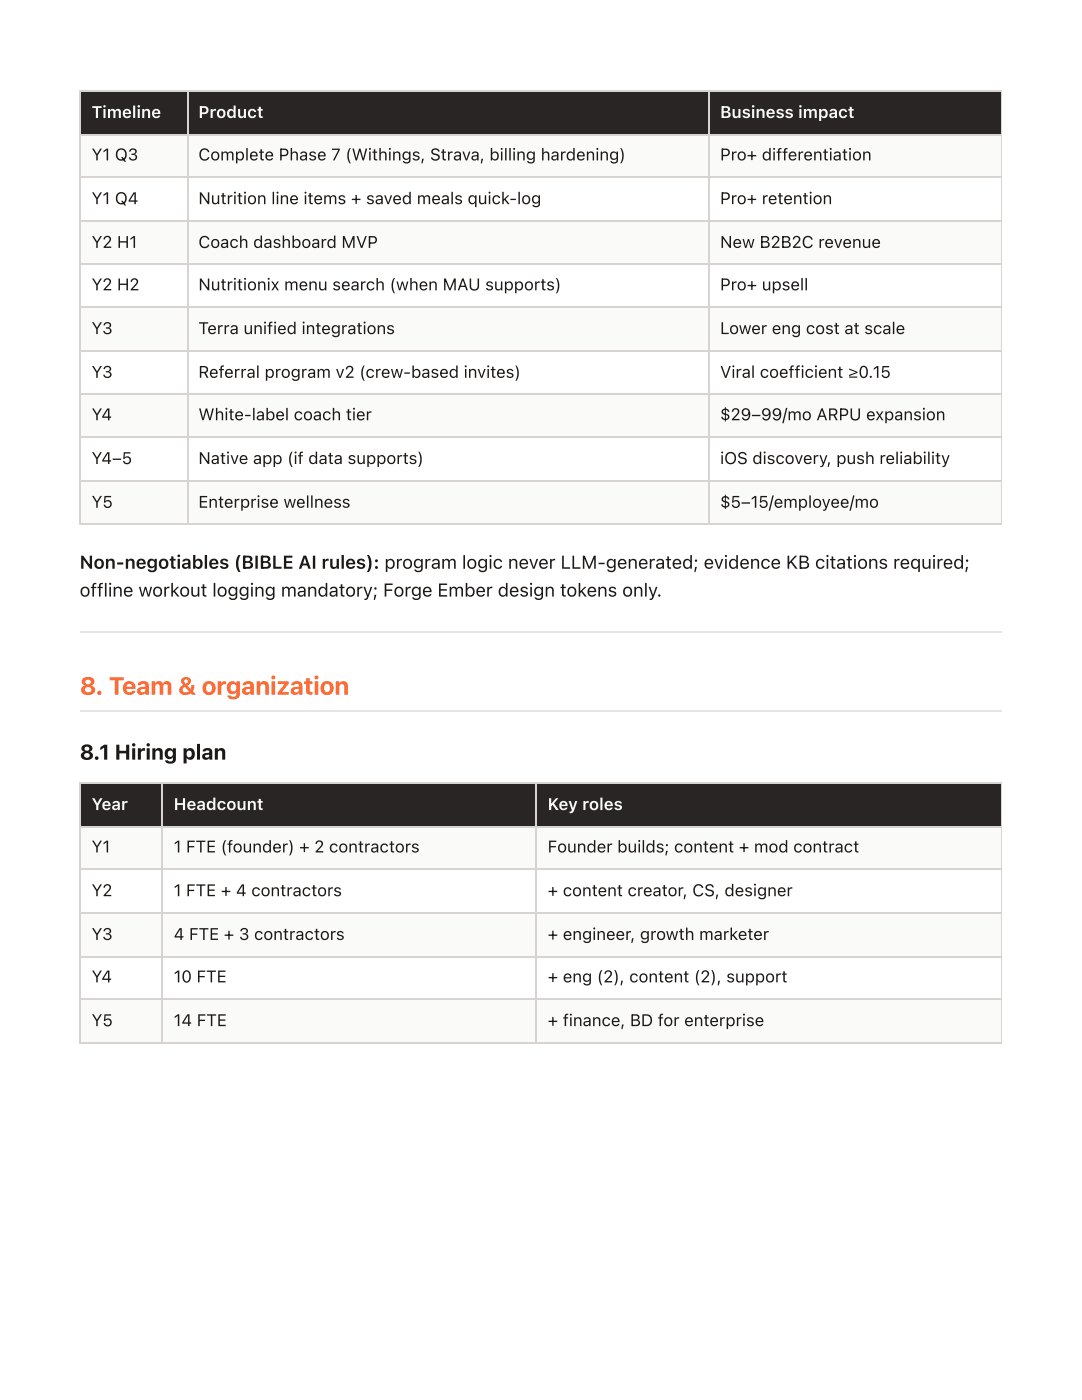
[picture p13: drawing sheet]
<svg xmlns="http://www.w3.org/2000/svg" width="216mm" height="279mm" viewBox="0 0 216 279" stroke-linecap="round" stroke-linejoin="round" font-family="sans-serif">
<defs><g id="words">
<text font-size="4.9" fill="#ff6b35" x="15.9" y="138.6">8. Team &amp; organization</text>
<text font-size="4.2" fill="#1c1917" x="15.9" y="151.6">8.1 Hiring plan</text>
<g font-size="3.7" fill="#1c1917">
<text x="15.9" y="113.5">Non-negotiables (BIBLE AI rules): program logic never LLM-generated; evidence KB citations required;</text>
<text x="15.9" y="119.1">offline workout logging mandatory; Forge Ember design tokens only.</text>
</g>
<g font-size="3.3" fill="#fafaf9">
<text x="18.3" y="23.5">Timeline</text>
<text x="39.6" y="23.5">Product</text>
<text x="143.7" y="23.5">Business impact</text>
<text x="18.3" y="161.7">Year</text>
<text x="34.6" y="161.7">Headcount</text>
<text x="109.3" y="161.7">Key roles</text>
</g>
<g font-size="3.3" fill="#1c1917">
<text x="18.3" y="32">Y1 Q3</text>
<text x="39.6" y="32">Complete Phase 7 (Withings, Strava, billing hardening)</text>
<text x="143.7" y="32">Pro+ differentiation</text>
<text x="18.3" y="40.7">Y1 Q4</text>
<text x="39.6" y="40.7">Nutrition line items + saved meals quick-log</text>
<text x="143.7" y="40.7">Pro+ retention</text>
<text x="18.3" y="49.5">Y2 H1</text>
<text x="39.6" y="49.5">Coach dashboard MVP</text>
<text x="143.7" y="49.5">New B2B2C revenue</text>
<text x="18.3" y="57.9">Y2 H2</text>
<text x="39.6" y="57.9">Nutritionix menu search (when MAU supports)</text>
<text x="143.7" y="57.9">Pro+ upsell</text>
<text x="18.3" y="66.7">Y3</text>
<text x="39.6" y="66.7">Terra unified integrations</text>
<text x="143.7" y="66.7">Lower eng cost at scale</text>
<text x="18.3" y="75.4">Y3</text>
<text x="39.6" y="75.4">Referral program v2 (crew-based invites)</text>
<text x="143.7" y="75.4">Viral coefficient ≥0.15</text>
<text x="18.3" y="83.9">Y4</text>
<text x="39.6" y="83.9">White-label coach tier</text>
<text x="143.7" y="83.9">$29–99/mo ARPU expansion</text>
<text x="18.3" y="92.6">Y4–5</text>
<text x="39.6" y="92.6">Native app (if data supports)</text>
<text x="143.7" y="92.6">iOS discovery, push reliability</text>
<text x="18.3" y="101.3">Y5</text>
<text x="39.6" y="101.3">Enterprise wellness</text>
<text x="143.7" y="101.3">$5–15/employee/mo</text>
<text x="18.3" y="170.1">Y1</text>
<text x="34.6" y="170.1">1 FTE (founder) + 2 contractors</text>
<text x="109.3" y="170.1">Founder builds; content + mod contract</text>
<text x="18.3" y="178.9">Y2</text>
<text x="34.6" y="178.9">1 FTE + 4 contractors</text>
<text x="109.3" y="178.9">+ content creator, CS, designer</text>
<text x="18.3" y="187.6">Y3</text>
<text x="34.6" y="187.6">4 FTE + 3 contractors</text>
<text x="109.3" y="187.6">+ engineer, growth marketer</text>
<text x="18.3" y="196.1">Y4</text>
<text x="34.6" y="196.1">10 FTE</text>
<text x="109.3" y="196.1">+ eng (2), content (2), support</text>
<text x="18.3" y="204.8">Y5</text>
<text x="34.6" y="204.8">14 FTE</text>
<text x="109.3" y="204.8">+ finance, BD for enterprise</text>
</g>
</g></defs>
<g fill="#292524">
<path d="M16.1 18.3h21.2v8.4h-21.2z"/>
<path d="M37.3 18.3h104.3v8.4h-104.3z"/>
<path d="M141.6 18.3h58.2v8.4h-58.2z"/>
</g>
<g fill="#fafaf9">
<path d="M16.1 26.7h21.2v8.8h-21.2z"/>
<path d="M37.3 26.7h104.3v8.8h-104.3z"/>
<path d="M141.6 26.7h58.2v8.8h-58.2z"/>
<path d="M16.1 44.2h21.2v8.5h-21.2z"/>
<path d="M37.3 44.2h104.3v8.5h-104.3z"/>
<path d="M141.6 44.2h58.2v8.5h-58.2z"/>
<path d="M16.1 61.4h21.2v8.7h-21.2z"/>
<path d="M37.3 61.4h104.3v8.7h-104.3z"/>
<path d="M141.6 61.4h58.2v8.7h-58.2z"/>
<path d="M16.1 78.6h21.2v8.7h-21.2z"/>
<path d="M37.3 78.6h104.3v8.7h-104.3z"/>
<path d="M141.6 78.6h58.2v8.7h-58.2z"/>
<path d="M16.1 96h21.2v8.5h-21.2z"/>
<path d="M37.3 96h104.3v8.5h-104.3z"/>
<path d="M141.6 96h58.2v8.5h-58.2z"/>
</g>
<g fill="none" stroke="#d6d3d1" stroke-width=".26">
<path d="M15.9 18.1h183.9M16 18v86.8M37.4 18v86.8M141.4 18v86.8M15.9 26.9h183.9M15.9 35.3h183.9M15.9 44.1h183.9M15.9 52.8h183.9M15.9 61.3h183.9M15.9 70h183.9M15.9 78.7h183.9M15.9 87.2h183.9"/>
<path d="M15.9 95.9h183.9M15.9 104.6h183.9"/>
</g>
<path d="M199.8 18v86.8" fill="none" stroke="#d6d3d1" stroke-width=".2"/>
<path d="M15.9 126.1h183.9M15.9 141.9h183.9" fill="none" stroke="#e7e5e4" stroke-width=".26"/>
<g fill="#292524">
<path d="M16.1 156.1h16.2v8.7h-16.2z"/>
<path d="M32.3 156.1h74.6v8.7h-74.6z"/>
<path d="M106.9 156.1h92.9v8.7h-92.9z"/>
</g>
<g fill="#fafaf9">
<path d="M16.1 164.8h16.2v8.8h-16.2z"/>
<path d="M32.3 164.8h74.6v8.8h-74.6z"/>
<path d="M106.9 164.8h92.9v8.8h-92.9z"/>
<path d="M16.1 182h16.2v8.8h-16.2z"/>
<path d="M32.3 182h74.6v8.8h-74.6z"/>
<path d="M106.9 182h92.9v8.8h-92.9z"/>
<path d="M16.1 199.5h16.2v8.5h-16.2z"/>
<path d="M32.3 199.5h74.6v8.5h-74.6z"/>
<path d="M106.9 199.5h92.9v8.5h-92.9z"/>
</g>
<path d="M15.9 156.2h183.9M16 156.1v52.1M32.4 156.1v52.1M107 156.1v52.1M15.9 165h183.9M15.9 173.4h183.9M15.9 182.2h183.9M15.9 190.9h183.9M15.9 199.4h183.9M15.9 208.1h183.9" fill="none" stroke="#d6d3d1" stroke-width=".26"/>
<path d="M199.8 156.1v52.1" fill="none" stroke="#d6d3d1" stroke-width=".2"/>
<use href="#words"/>
</svg>
